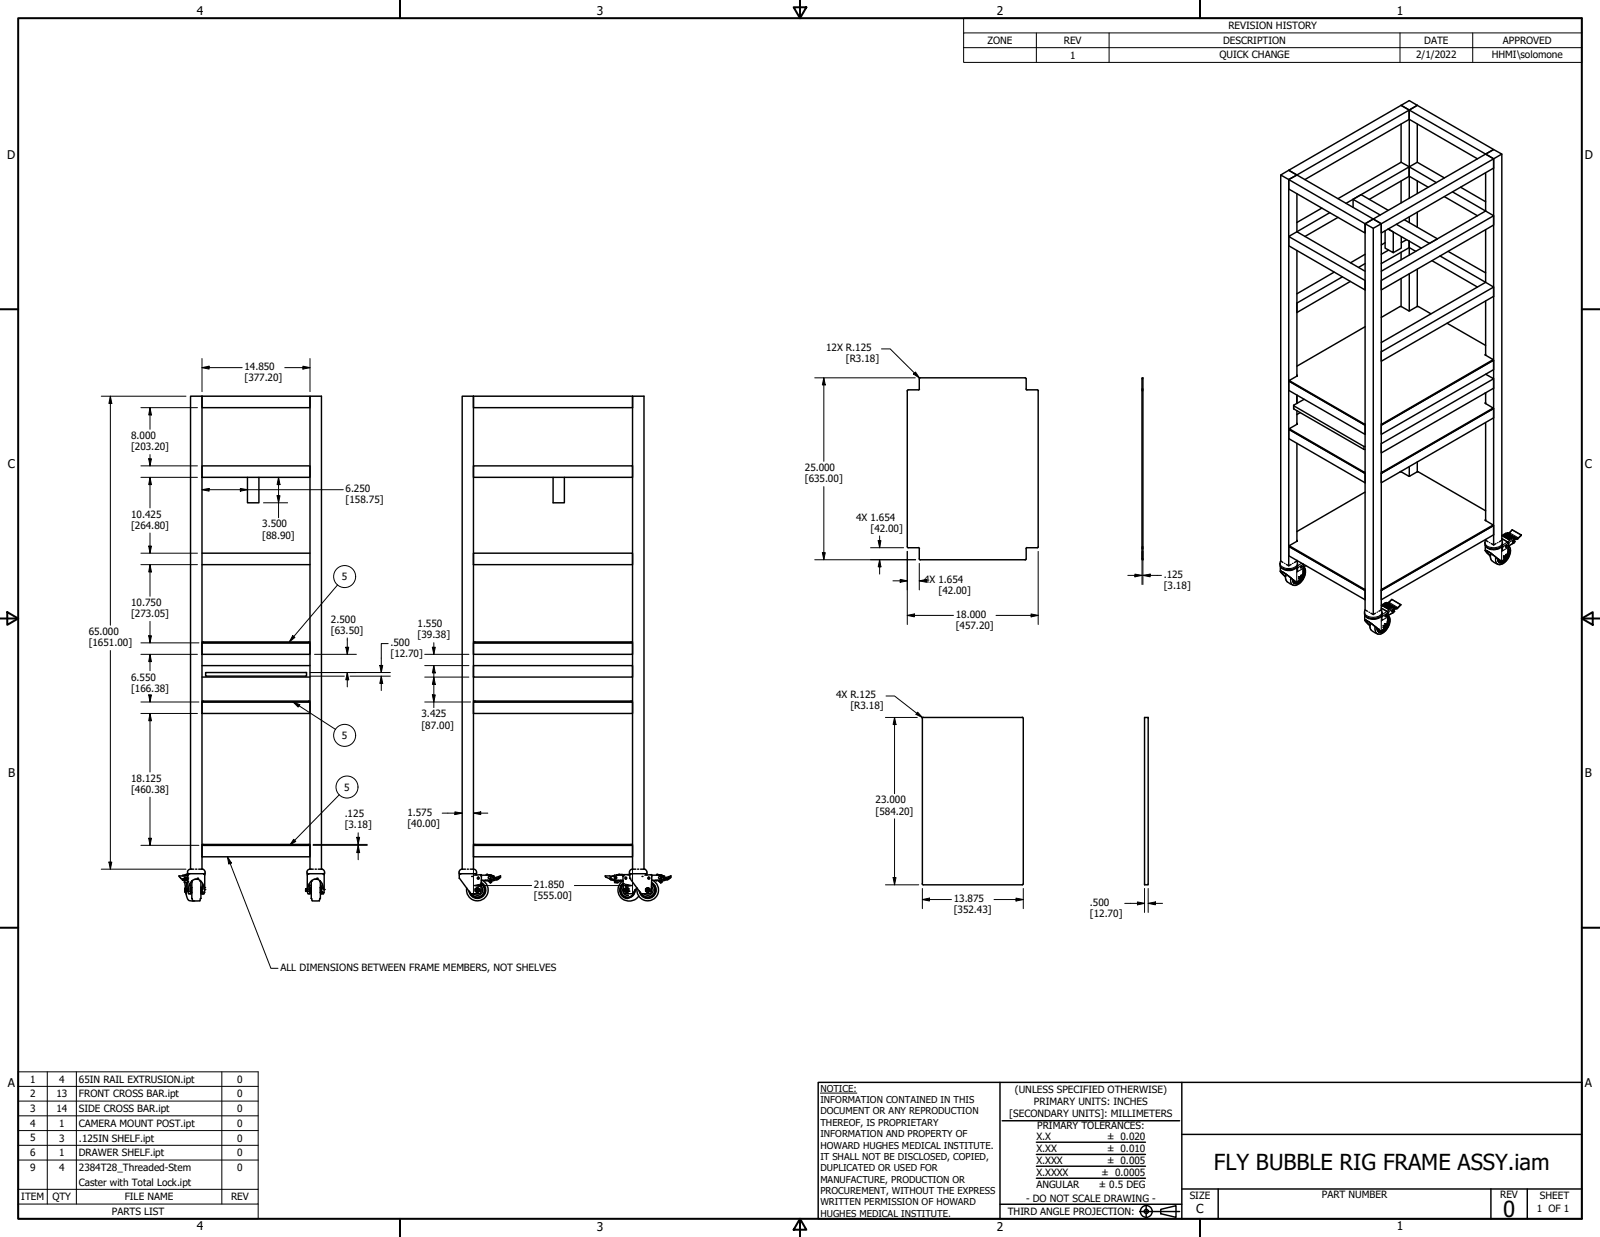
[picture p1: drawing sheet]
<svg xmlns="http://www.w3.org/2000/svg" width="559mm" height="432mm" viewBox="0 0 559 432" stroke-linecap="round" stroke-linejoin="round" font-family="sans-serif">
<defs><g id="words">
<g font-size="7.7">
<text x="424" y="408.3">FLY BUBBLE RIG FRAME ASSY.iam</text>
<text x="525" y="424.7">0</text>
</g>
<text font-size="4.3" x="417.8" y="423.5">C</text>
<g font-size="4.2">
<text x="68.7" y="5.3">4</text>
<text x="208.4" y="5.3">3</text>
<text x="348.1" y="5.3">2</text>
<text x="487.8" y="5.3">1</text>
<text x="2.5" y="55.5">D</text>
<text x="553.5" y="55.5">D</text>
<text x="2.8" y="163.4">C</text>
<text x="553.5" y="163.4">C</text>
<text x="2.9" y="271.4">B</text>
<text x="553.5" y="271.4">B</text>
<text x="2.8" y="379.3">A</text>
<text x="553.5" y="379.3">A</text>
<text x="68.7" y="429.5">4</text>
<text x="208.4" y="429.6">3</text>
<text x="348.1" y="429.6">2</text>
<text x="487.8" y="429.5">1</text>
</g>
<g font-size="3.5">
<text x="429" y="10.2">REVISION HISTORY</text>
<text x="344.9" y="15.3">ZONE</text>
<text x="371.5" y="15.3">REV</text>
<text x="427.2" y="15.3">DESCRIPTION</text>
<text x="497.4" y="15.3">DATE</text>
<text x="524.9" y="15.3">APPROVED</text>
<text x="373.7" y="20.4">1</text>
<text x="425.9" y="20.1">QUICK CHANGE</text>
<text x="494.6" y="20.3">2/1/2022</text>
<text x="521" y="20.3">HHMI\solomone</text>
<text x="288.5" y="122.6">12X R.125</text>
<text x="85.3" y="129.1">14.850</text>
<text x="295.5" y="126.5">[R3.18]</text>
<text x="85.3" y="133">[377.20]</text>
<text x="45.8" y="153.3">8.000</text>
<text x="45.8" y="157.2">[203.20]</text>
<text x="281.1" y="164.5">25.000</text>
<text x="120.7" y="171.8">6.250</text>
<text x="281.1" y="168.3">[635.00]</text>
<text x="120.7" y="175.7">[158.75]</text>
<text x="45.8" y="180.7">10.425</text>
<text x="45.8" y="184.6">[264.80]</text>
<text x="91.6" y="184.1">3.500</text>
<text x="299" y="181.7">4X 1.654</text>
<text x="304" y="185.6">[42.00]</text>
<text x="91.6" y="188">[88.90]</text>
<text x="119.4" y="202.6">5</text>
<text x="322.8" y="203.5">4X 1.654</text>
<text x="406.5" y="201.7">.125</text>
<text x="327.8" y="207.5">[42.00]</text>
<text x="406.5" y="205.6">[3.18]</text>
<text x="45.8" y="211.6">10.750</text>
<text x="45.8" y="215.5">[273.05]</text>
<text x="333.8" y="215.6">18.000</text>
<text x="31" y="221.7">65.000</text>
<text x="115.6" y="217.4">2.500</text>
<text x="115.6" y="221.2">[63.50]</text>
<text x="145.9" y="218.9">1.550</text>
<text x="333.8" y="219.5">[457.20]</text>
<text x="31" y="225.6">[1651.00]</text>
<text x="136.4" y="225.5">.500</text>
<text x="145.9" y="222.8">[39.38]</text>
<text x="136.4" y="229.4">[12.70]</text>
<text x="45.8" y="237.6">6.550</text>
<text x="45.8" y="241.4">[166.38]</text>
<text x="292" y="243.8">4X R.125</text>
<text x="147.2" y="250.4">3.425</text>
<text x="297" y="247.6">[R3.18]</text>
<text x="119.4" y="257.9">5</text>
<text x="147.2" y="254.3">[87.00]</text>
<text x="45.8" y="272.9">18.125</text>
<text x="45.8" y="276.8">[460.38]</text>
<text x="120.2" y="276">5</text>
<text x="305.8" y="280.4">23.000</text>
<text x="120.4" y="285.3">.125</text>
<text x="142.3" y="284.7">1.575</text>
<text x="305.8" y="284.4">[584.20]</text>
<text x="120.4" y="289.2">[3.18]</text>
<text x="142.3" y="288.5">[40.00]</text>
<text x="186.5" y="309.9">21.850</text>
<text x="186.5" y="313.8">[555.00]</text>
<text x="333.1" y="314.8">13.875</text>
<text x="380.7" y="316.2">.500</text>
<text x="333.1" y="318.8">[352.43]</text>
<text x="380.7" y="320">[12.70]</text>
<text x="97.9" y="339">ALL DIMENSIONS BETWEEN FRAME MEMBERS, NOT SHELVES</text>
<text x="10.5" y="378">1</text>
<text x="20.6" y="378">4</text>
<text x="27.6" y="378">65IN RAIL EXTRUSION.ipt</text>
<text x="82.9" y="378">0</text>
<text x="10.5" y="383.1">2</text>
<text x="19.7" y="383.1">13</text>
<text x="27.6" y="383.1">FRONT CROSS BAR.ipt</text>
<text x="82.9" y="383.1">0</text>
<text x="354.5" y="381.6">(UNLESS SPECIFIED OTHERWISE)</text>
<text x="10.5" y="388.2">3</text>
<text x="19.7" y="388.2">14</text>
<text x="27.6" y="388.2">SIDE CROSS BAR.ipt</text>
<text x="82.9" y="388.2">0</text>
<text x="352.5" y="390">[SECONDARY UNITS]: MILLIMETERS</text>
<text x="361.1" y="385.8">PRIMARY UNITS: INCHES</text>
<text x="10.5" y="393.4">4</text>
<text x="20.6" y="393.4">1</text>
<text x="27.6" y="393.4">CAMERA MOUNT POST.ipt</text>
<text x="82.9" y="393.4">0</text>
<text x="362.3" y="394.1">PRIMARY TOLERANCES:</text>
<text x="10.5" y="398.5">5</text>
<text x="20.6" y="398.5">3</text>
<text x="27.6" y="398.5">.125IN SHELF.ipt</text>
<text x="82.9" y="398.5">0</text>
<text x="361.9" y="397.9">X.X</text>
<text x="386.7" y="398">± 0.020</text>
<text x="10.5" y="403.7">6</text>
<text x="20.6" y="403.6">1</text>
<text x="27.6" y="403.7">DRAWER SHELF.ipt</text>
<text x="82.9" y="403.7">0</text>
<text x="361.9" y="402.1">X.XX</text>
<text x="361.9" y="406.3">X.XXX</text>
<text x="386.7" y="402.1">± 0.010</text>
<text x="386.7" y="406.3">± 0.005</text>
<text x="10.5" y="408.7">9</text>
<text x="20.6" y="408.7">4</text>
<text x="27.6" y="408.8">2384T28_Threaded-Stem</text>
<text x="27.6" y="414">Caster with Total Lock.ipt</text>
<text x="82.9" y="408.7">0</text>
<text x="361.9" y="410.5">X.XXXX</text>
<text x="384.7" y="410.5">± 0.0005</text>
<text x="7.4" y="419">ITEM</text>
<text x="18.3" y="419">QTY</text>
<text x="43.6" y="419">FILE NAME</text>
<text x="80.7" y="419">REV</text>
<text x="358.4" y="419.7">- DO NOT SCALE DRAWING -</text>
<text x="361.9" y="414.6">ANGULAR</text>
<text x="383.8" y="414.7">± 0.5 DEG</text>
<text x="415.5" y="418.4">SIZE</text>
<text x="461.6" y="418.3">PART NUMBER</text>
<text x="523.9" y="418.3">REV</text>
<text x="537.8" y="418.4">SHEET</text>
<text x="39.1" y="424.2">PARTS LIST</text>
<text x="352" y="424.2">THIRD ANGLE PROJECTION:</text>
<text x="536.7" y="423.2">1 OF 1</text>
</g>
<g font-size="3.3">
<text x="286.5" y="381.1">NOTICE:</text>
<text x="286.5" y="385">INFORMATION CONTAINED IN THIS</text>
<text x="286.5" y="389">DOCUMENT OR ANY REPRODUCTION</text>
<text x="286.5" y="392.9">THEREOF, IS PROPRIETARY</text>
<text x="286.5" y="396.9">INFORMATION AND PROPERTY OF</text>
<text x="286.5" y="400.9">HOWARD HUGHES MEDICAL INSTITUTE.</text>
<text x="286.5" y="404.9">IT SHALL NOT BE DISCLOSED, COPIED,</text>
<text x="286.5" y="408.9">DUPLICATED OR USED FOR</text>
<text x="286.5" y="412.8">MANUFACTURE, PRODUCTION OR</text>
<text x="286.5" y="416.8">PROCUREMENT, WITHOUT THE EXPRESS</text>
<text x="286.5" y="420.8">WRITTEN PERMISSION OF HOWARD</text>
<text x="286.5" y="424.8">HUGHES MEDICAL INSTITUTE.</text>
</g>
</g></defs>
<!-- layer: Visible (ANSI) -->
<g fill="none" stroke="#000" stroke-width=".51">
<path d="M495 36.8l-2.8-1.7-2.9 1.7 2.9 1.6v30.8M495 36.8l26.7 15.4-2.8 1.6M495 36.8l-2.8 1.6v3.3l-36.5 21M450.1 59.4l39.2-22.6 2.9 1.6-39.3 22.7zM489.3 56.6l2.9 1.6-22.1 12.8M489.3 43.3v13.3M489.3 56.6l-22 12.7M495 43.3v13.3M518.9 53.8l2.8 1.6v134.8l-.9-.5M518.9 53.8l2.8-1.6 2.8 1.6v134.8M518.9 53.8l-26.7-15.4v3.3l23.8 13.7M524.5 53.8l-2.8 1.6v3.3l-39.3 22.6v-3.2"/>
<path d="M447.3 61.1l2.8-1.7 2.8 1.7M450.1 62.7l26.7 15.4v3.2l-26.7-15.3zM452.9 61.1l-2.8 1.6v134.8M452.9 61.1l-2.8 1.6-2.8-1.6v134.7M452.9 61.1l26.7 15.4-2.8 1.6M452.9 67.6v13.3l11.5-6.7M461.6 72.6l-8.7 5.1M467.3 75.9l-11.6 6.7M472.6 69.6v2.8M472.6 69.6l9.4 5.5M472.6 69.6l2.8-1.7 9.4 5.5M476.8 78.1l2.8-1.6 2.8 1.6v134.8"/>
<path d="M479.6 79.7l-2.8-1.6v134.8M479.6 76.5l39.3-22.7 2.8 1.6-39.3 22.7zM482.4 78.1l-2.8 1.6v134.8M489.3 63.2v7.6M490.5 76.7l11.5 6.7-2.8 1.6-11.5-6.7M492.2 75.8v1.9M495 63.2v4.4M495 74.1v5.2M501.6 63.8l-9.4-5.6v3.3l6.6 3.8M504.4 62.1l-9.4-5.5-2.8 1.6v3.3l-14 8.1M504.4 68.6l11.6 6.7M507.3 67l11.6 6.7"/>
<path d="M510.1 65.3l8.8 5.1M518.9 73.7l2.8 1.6v3.2l-39.3 22.7v-3.3l39.3-22.6M518.9 60.3v13.4M518.9 73.7l-36.5 21M450.1 82.6v3.2l26.7 15.4v-3.3l-26.7-15.3 2.8-1.7 23.9 13.8M452.9 87.4v43.9M466 95l-13.1 7.6M468.8 96.6l-15.9 9.2M471.6 98.2l-18.7 10.9M476.8 88.8l-5.2 3M476.8 92l-2.3 1.3M483.7 80.6v6l2.9 1.6v-7.2l-1.8-1.1 11.6 6.7"/>
<path d="M483.7 84.7l-1.3 .8M484.9 87.3l-2.5 1.5M489.3 88.1v2.6M489.3 97.2v9.8M489.4 82.6v4l-2.8 1.6M491.2 83.7l-1.8 1M492.2 84.2v4.8M492.2 95.6v12.9M494.5 87.8l-2.3-1.4-9.8 5.6M495 94v13M500.1 91l15.9 9.2M505.8 87.8l13.1 7.4"/>
<path d="M518.9 80.2v18.4l-16-9.3M476.8 114l-23.9 13.8M499.7 109.5l-4.3-2.5h-.5l-2.6 1.5-2.9-1.5h-.5l-6.5 3.8M505.4 112.8l13.5 7.8M518.9 105.1l-.1 18.9M521.7 100.2v3.2l-39.3 22.7v-3.3l39.3-22.6-2.8-1.6-36.5 21M165.4 138.3h-4v165.1M165.4 138.3h59.5v165.1M165.4 138.3v4h55.5M165.4 138.3v165.1l.8 .4 .2 1.2h-6.1l.1-.9 .4-.5 1.8-.2M220.9 138.3v165.1l-.9 .4-.2 1.2h6.1l-.2-1.2-.8-.4M316.9 136.4v54.4l.3 .4h3.5"/>
<path d="M320.7 136.1h-3.5l-.3 .3M321.1 132.2l.3-.3h36.7l.3 .3M321.1 132.2v3.6M321.1 135.8l-.3 .3M358.3 135.8l.2 .3h3.8l.3 .3M358.4 132.2v3.6M362.6 136.4v54.4l-.3 .4h-3.6M398.8 136.1v-4.2h.4v59.3h-.4v-55.1h.4M450.1 133v3.3l26.7 15.3v-3.2l-26.7-15.4 .2-.2 .2 .4 25.9 15h.4M452.9 137.9v2.9M452.9 131.2l.1 .1M452.9 130.9l.1 .1"/>
<path d="M453 131.3l-2.7 1.5 26.1 15.2h.4M453 131v.3M455.5 139.4l-3.6 2-.1 .3 24.5 14.1h.5M518.5 137.3l.4 .1M518.8 124l2.6 1.6-38.6 22.4h-.4M518.9 130.6l2.8 1.6-39.3 22.7v3.2l39.3-22.6v-3.3M518.9 123.7l-.1 .3M518.9 137.1v3.7M521.4 125.6l.3 .1v3.3l-39.3 22.6v-3.2l39.3-22.7M521.4 125.5l-.1 .4-38.5 22.3h-.4M450.1 149.9v3.2l26.7 15.4v-3.3l-26.7-15.3 .2-.2 .1 .4 26.4 15M451.8 141.5l.1 1.2 24.4 14.1h.5"/>
<path d="M452.9 147.8l.1 .3M452.9 143.3v4.8M452.9 154.7v34.3M452.9 148.1h.1M453 148.1l-2.7 1.6 26.1 15.1h.4M454.1 144l-1.2 .7M518.8 140.8l2.6 1.6-38.6 22.4h-.4M518.9 140.5l-.1 .3M518.9 147.5l-.1 34.2M518.9 140.8h-.1M521.7 142.6v3.3l-39.3 22.6v-3.3l39.3-22.6-.3-.2v.3l-39 22.4M70.5 162.6h37.8v4h-37.8z"/>
<path d="M86.4 166.6v8.9h4v-8.9M165.4 162.6h55.5v4h-55.5zM193.2 166.6v8.9h3.9v-8.9M476.8 171.8l-23.9 13.7M488.9 164.7h.5l2.6 1.5 2.9-1.5h.5l23.5 13.6M489.3 164.5v.2M492.2 162.9v3.3M495 161.2v3.5M70.5 193.1h37.8M70.5 197.1h37.8M165.4 193.1h55.5v4h-55.5zM320.8 191.1l.3 .4"/>
<path d="M321.1 195.1l.3 .4M321.1 191.5v3.6M321.4 195.4h36.7M358.4 191.5v3.6M358.4 195.1l-.4 .4M358.7 191.1l-.4 .4M398.8 191.2v4.2h.4v-4.2M447.2 197.6v1.9l1.7 1.8M447.3 195.8a1.98 1.98 0 0 0 1.8 3 3.3 3.3 0 0 0 4-1.6l-.2-1.4M447.3 195.8l.8 .5M447.4 199.5l2.2 1.3 3.2 2.7 1.5-1.3M449.3 197l.8 .5"/>
<path d="M450.3 190.6l-.2 .1 26.7 15.4v3.3l-26.7-15.4v-3.3M450.3 190.5l.2 .4 26.3 15M450.9 197l-.8 .5M452.9 195.6v.2M452.9 195.8l-.8 .5M452.9 188.9h.1M452.9 188.7h.1M453 188.9l-2.7 1.7 26.5 15.1M453 188.7v.2M454.5 197.6a.29 .29 0 0 1 .4 .3 .29 .29 0 0 1-.3 .3 .29 .29 0 0 1-.3-.3zM454.6 197.8l-.2 .3M455.2 198.9a3.3 3.3 0 0 1-3 4.6l-.5-.6v-.5"/>
<path d="M455.2 199.4l.1 1.1-.4 1M455.2 197l-.3 4M455.2 198.6a3.7 3.7 0 0 1-2.8 5.2l-.3-.2M455.3 197.8a4.5 4.5 0 0 1-1.8 6.1 3.3 3.3 0 0 1-4.2-1.2l-.4-.9 .2-1.4M456.1 197.4l-.9 .5M518.7 190.3v2l1.7 1.7M518.8 181.7l2.6 1.6-39 22.4M518.9 181.4l-.1 .3M518.9 188.6a2.02 2.02 0 0 0 .1 2.2 2.02 2.02 0 0 0 2 .8h1.4a2.1 2.1 0 0 0 2.1-3M518.9 188.6l.8 .5M518.9 188.3v.3M519 192.3l1.8 .9 3.5 3.1 1.5-1.3"/>
<path d="M520.4 194l.1 .1M521.7 183.5v3.2l-39.3 22.7v-3.3l39.3-22.6-.3-.2-.1 .3-38.9 22.3M522.5 189.7l-.8 .5M523.5 195.5l.6 .5M523.6 196.3v.1M524.5 188l2.2 1.5M524.5 188.6l-.8 .5M525.1 194.6l.4 .3M525.2 194l-.1 .2M525.3 187.1l-.3 .1 2 1.1-1.7-1M525.3 186.9l-.1 .3M525.8 186.9l1.4 .8"/>
<path d="M525.8 186.9v.1M525.8 186.9h.1M526 193.8l.1-.1a.64 .64 0 0 1 .3 .8 .64 .64 0 0 1-.7 .4l-.2-.4zM526 193.7a.67 .67 0 0 1 .6 .6 .67 .67 0 0 1-.6 .7 .52 .52 0 0 1-.6-.4 .52 .52 0 0 1 .4-.6zM526 194.2l-.2 .2h.4l-.1-.3 .1 .3h-.4M526 186.8h.1M526.1 186.8h-.1M526.1 186.8l1.4 .9M526.1 186.8h.1M526.2 190.6l-.2 .2M526.2 194.8l-.5 .7-1.2 .6M526.3 186.8h.1"/>
<path d="M526.4 186.4l-.6-.2-1.3 .7M526.4 186.4v.2M526.4 186.4l-.6 .3M526.4 186.8h.1M526.4 186.1h.1M526.4 186.1l.1 .4M526.4 186.1l.3 .1M526.4 186.8l1.4 .8M526.6 186.6h.1M526.6 186.6v.1M526.7 186.6l1.4 .9M526.7 186.2h.1"/>
<path d="M526.7 191.7a3.4 3.4 0 0 1-2.7 4.6l-.4-.3-.4-.8M526.7 192.1l.2 1.1-.4 1.1M526.8 191.4a3.7 3.7 0 0 1-2.9 5.1l-.3-.1M526.8 189.6h.1M526.9 189.5l-.4 4.2-.4-.2M526.9 190.6a3.9 3.9 0 0 1-.7 5 2.92 2.92 0 0 1-4.9 .4 2.43 2.43 0 0 1-.7-2.9M526.9 186.6h.1M526.9 186.6l1.4 .7M527 188.4l1.4-.8 .6 .5v1.1l-2.2 1.4M527 186.4l-1.7 .5M527.2 187.7h.1M527.2 187.7v.1"/>
<path d="M527.8 187.5v.1M528.1 187.5h.1M528.1 185l-1.3 1.2M528.2 185h-.1M528.2 185l3.1 1.8M528.3 187.3v.1M528.4 189.6l-.1 .1M528.9 188l.2 .1M529.1 188.1l-.1 .2M531.3 186.8h.1M531.3 186.8l-1.3 1.4-.9-.1M451.9 202.8l.6 .5"/>
<path d="M453.6 201.9l.3 .3M453.6 201.3v.1M454.3 201.2l.2-.2a.62 .62 0 0 1 .5 .8 .62 .62 0 0 1-.8 .4l-.2-.4zM454.4 200.9a.67 .67 0 0 1 .6 .7 .67 .67 0 0 1-.6 .6h-.5v-.7zM454.5 201.4l-.2 .4 .3-.1v-.3l-.1 .4-.2-.1M454.5 200.8l.4 .2M454.7 202.1l-.8 .8-1 .4M476.6 214.6v1.9l1.7 1.7M476.8 212.9a1.95 1.95 0 0 0 1.8 2.9 3.4 3.4 0 0 0 4.1-1.6l-.3-1.3M476.8 212.9l.8 .5M476.9 216.6l.5 .1 2 1.3 2.8 2.5 1.5-1.2M478.3 218.3h.1"/>
<path d="M478.8 214.1l.8 .4M480.4 214.1l-.8 .4M481.5 219.8l.5 .5M482.4 212.3l2.4 1.5M482.4 212.9l-.8 .5M483 218.9l.4 .4M483.1 218.3l-.1 .1M483.1 211.6h.1M483.2 211.3l-.3 .2 2.1 1.2M483.2 211.6l1.8 1M483.2 211.5v.1M483.3 211.2h-.1"/>
<path d="M483.6 217.7h.1M483.7 211.2h.1M483.7 211.2l1.4 .8M483.8 211.2h.1M483.8 218.2l.1-.1a.39 .39 0 0 1 .6 .1 .39 .39 0 0 1-.1 .6 .52 .52 0 0 1-.5 .5 .52 .52 0 0 1-.5-.4 .52 .52 0 0 1 .3-.6zM483.9 214.7l.2-.1a.3 .3 0 0 1 .1 .5 .3 .3 0 0 1-.5 0zM483.9 218.4v.5l.2-.3-.2-.2 .2 .4h-.3M483.9 217.9a.64 .64 0 0 1 .7 .6 .64 .64 0 0 1-.6 .7l-.6 .1v-.7zM483.9 211.1h.1M484 211.1l-.1 .1M484 211.1l1.4 .8M484.1 214.8l-.2 .3"/>
<path d="M484.2 219.1l-.8 .8-1 .4M484.3 210.7v.1M484.3 210.7l-.6-.2-1.3 .8M484.3 210.7l-.5 .3M484.3 211h.1M484.3 210.4l.1 .4M484.3 211l1.4 .9M484.4 210.3h.1M484.4 210.4h.5l1.2-1.2 3.1 1.9M484.5 210.9v.1M484.6 210.9l1.4 .8M484.6 210.9v.1"/>
<path d="M484.6 216.4l.2 .8-.4 1.4M484.7 216a3.5 3.5 0 0 1-2.7 4.6l-.7-.4-.2-.7M484.7 215.7a3.6 3.6 0 0 1-1.5 4.8l-.8 .3-.9-.1M484.7 213.8h.1M484.8 213.9l-.4 4.2-.4-.3M484.8 210.8h.1M484.8 214.8a4.5 4.5 0 0 1-1.8 6.1l-.3 .2a3.6 3.6 0 0 1-4.2-2.1l.1-1.6M484.8 210.8v.1M484.9 212.7l1.4-.8 .4 .2 .2 1.5-2.2 1.3M484.9 210.8l1.3 .8M484.9 210.7l-1.7 .5v.3M485.1 212h.1"/>
<path d="M485.4 211.9h.1M485.9 211.7h.1M486.1 209.2h-.1M486.3 211.6v.1M486.4 213.9l-.1 .1M486.8 212.3l.2 .1M487 212.4l-.1 .2M489.2 211h.1M489.2 211.1l-1.1 1.3-.4 .2-.7-.2M70.5 224.4h37.8v4h-37.8zM70.5 224.1l.2 .3M70.5 236.3h37.8"/>
<path d="M70.5 232.3h37.8M70.7 224.1h37.6M71.1 224.4h36.7M71.8 234.8h35.3v1.2h-35.3zM108.1 224.1v.3M165.4 224.4h55.5v4h-55.5zM165.4 232.3h55.5v4h-55.5zM165.4 224.1h.2M165.9 224.4h54.4M220.7 224.1v.3M220.9 224.1h-55.3v.3M70.5 245h37.8v4h-37.8z"/>
<path d="M70.5 244.7l.2 .3M70.7 244.7h37.6M71.1 245h36.7M108.1 244.7v.3M165.4 245h55.5v4h-55.5zM165.4 244.7h.2M165.9 245h54.4M220.7 244.7v.3M220.9 244.7h-55.3v.3M399.7 250.4h1.3v58.5h-1.3zM70.5 295.1h37.8v4h-37.8zM70.5 294.8l.2 .3"/>
<path d="M70.7 294.8h37.6M71.1 295.1h36.7M108.1 294.8v.3M165.4 295.1h55.5v4h-55.5zM165.4 294.8h.2M165.9 295.1h54.4M220.7 294.8v.3M220.9 294.8h-55.3v.3M62.5 305.8l.8 1h1.2M62.5 305.8h3.1M62.6 305.8h-.1M62.9 306.2l.2 .1"/>
<path d="M63.7 306.8l.1 .5h.8M64.1 306.7l.7 .2M64.1 305.7h.2M64.1 306.8l.5 .5M64.3 306.5l.4 .1M64.3 305.7v.1M64.5 305.6l-.6-.1-.2 .3M64.5 306.3l1 1.4M64.6 308.1l.4 3.7M64.6 307.2l-.2 .9h1.2M64.6 310.1v1.2M64.6 307.3h.1"/>
<path d="M64.6 307.3v.2M64.7 305.6v.1M64.7 305.6h.1M64.8 309.9l-.3 1.2 .4 .4M64.8 305.5h.8M64.9 305.5h-.1M65 305.3l-.5 .2M65 306.3l.3 .8M65 305.4h.6M65 305.4h.1M65 309.3v2.8M65 311.1h.1"/>
<path d="M65 306.5h.1M65 305.2h.7M65 305.2l-.7 .5M65.1 305.2h-.1M65.1 311.1h.1M65.1 310.3l.1 .8M65.1 310.3l-.1 .8M65.1 310.3h.1M65.1 305.4h.1M65.2 310.3v.8M65.2 306.6v.2M65.2 310.2l.1 .9"/>
<path d="M65.2 311.1h.1M65.2 310.2l.1 .1M65.2 310.2v.1M65.2 305.2v.1M65.3 310.3v.8M65.3 305.3h.3M65.3 308.1l-.3 2.1a4.7 4.7 0 0 0 1.2 4.2l1.7 .1M65.3 311.1h.1M65.3 310.3h.1M65.3 305.2h.1M65.3 310.2l.2 .9M65.3 310.3l.1 .8"/>
<path d="M65.3 310.2h.1M65.3 310.2v.1M65.4 310.2l.1 .9M65.4 310.2l.1 .1M65.4 311.1h.1M65.5 310.3v.8M65.5 310.2l.1 .9M65.5 310.2l.1 .1M65.5 311.1h.1M65.5 310.2v.1M65.5 306.8h.1M65.5 306.5l-.4 .1"/>
<path d="M65.6 305.4v5.4l.2 1.1 .7 .1M65.6 306.8l-.4 .1M65.6 305.6h-.9M65.8 310.5a3.1 3.1 0 0 1 3.1-3.6 3.3 3.3 0 0 1 2.3 3.6M66 305l-.4 .4M66.3 308.5l.1 .6zM66.4 309.1l.1 1.3M66.5 312h.1M66.5 303.4l-.8 .4-.2 .7M66.5 303.4v-165.1h4v4h37.8v-4h-37.8v165.1M66.5 310.4v.7M66.5 310.4v.4"/>
<path d="M66.5 303.4h1.2M66.5 309.9v2.1M66.5 308.1h.5M66.6 309.9h.3M66.9 311.6l.1 .1M66.9 311.5h-.3M66.9 311.7h.1M66.9 309.8h.1M67 309.8h-.1M67 313.6h.1M67 307.7h.1M67 307.7v5.9"/>
<path d="M67.1 313.7l.2 .7M67.1 307.7h.1M67.1 307.4l.1 .1M67.1 307.4v.3M67.2 307.4l-.1 .3M67.3 314.4h.1M67.3 314.4h2.5M68.2 306.9h.7M68.3 303.4h.5M69.4 303.4h1.1M69.8 314.4v.1M69.9 307.4l.1 .3v-.3"/>
<path d="M70 313.7l-.2 .7M70.1 307.7h.1M70.1 313.7h-.1M70.1 309.8h.1M70.1 307.7l-.1 5.9M70.2 311.5h.3M70.2 309.9h.3M70.2 311.6l-.1 .1M70.5 309.9h.1M70.5 309.9v2.1M70.5 310.2h.3M70.5 311.5h.1"/>
<path d="M70.5 311.9h.1M70.6 303.4l.8 .4 .2 1.2h-6.1v-.6M70.6 310.4l-.1 .7M70.8 308.5l-.2 1.9M70.8 309.1l-.2 1.3M70.8 311.4l.1 .1M70.9 309.9l-.1 .1M71.1 305l.1 .2M71.2 305.1l.2 .1M71.4 305.1l.2 .3M71.5 305.4v5.4a.9 .9 0 0 1-.2 1.1 .9 .9 0 0 1-1.1 .1M106.7 311.1h.1"/>
<path d="M106.8 311.1h.1M106.8 310.3l.1 .8M106.8 310.3l-.1 .8M106.8 310.3h.1M106.9 310.3v.8M106.9 310.2l.2 .9M106.9 310.2l.1 .9M106.9 311.1h.1M106.9 310.2l.1 .1M106.9 310.2v.1M107 310.3l.1 .8M107 311.1h.1"/>
<path d="M107 310.3h.1M107.1 310.2l.1 .9M107.1 310.3v.8M107.1 310.2h.1M107.1 310.2v.1M107.1 311.1h.1M107.1 310.2l.1 .1M107.2 310.3l.1 .8M107.3 310.2v.9M107.3 310.2v.1M107.3 311.1h-.1M107.3 310.2l-.1 .1"/>
<path d="M107.3 311.1h.1M107.6 310.5a3.1 3.1 0 0 1 3-3.6 3.3 3.3 0 0 1 2.4 3.6M107.6 305.1l-.3 .3v5.4l.2 1.1 .8 .1M107.7 305l-.1 .2M108 308.5l.1 .6zM108.1 309.1l.2 1.3M108.2 312h.1M108.3 311.5h.1M108.3 303.4v-165.1h4v165.1M108.3 310.4v.7M108.3 310.4v.4M108.3 303.4h1.1"/>
<path d="M108.3 309.9v2.1M108.3 311.5h.3M108.3 309.9h.3M108.3 309.9h.1M108.6 311.6h.1M108.6 309.8h.1M108.6 309.8v1.9M108.7 313.6h.1M108.8 313.7l.2 .7M108.8 307.7l-.1 5.9M108.8 307.4l.1 .1M108.8 307.4v.3"/>
<path d="M108.9 307.4l-.1 .3M109 314.4h.1M109 314.4h2.5M109.9 306.9h.8M110 303.4h.5M111.1 303.4h1.2M111.6 314.4l-.1 .1M111.6 307.4l.1 .3v-.3M111.7 313.7l-.2 .7M111.8 307.7l.1 5.9M111.8 313.6h.1M111.8 307.7h.1"/>
<path d="M111.8 313.7h.1M111.9 309.8h.1M111.9 309.9h.3M111.9 311.5h.3M111.9 313.6h.1M111.9 311.6v.1M112.3 309.9v2.1M112.3 310.2h.2M112.3 311.9h.1M112.3 303.4l.8 .4 .2 1.2h-6l.1-1.2 .8-.4M112.3 310.4v.7M112.5 308.5l-.2 1.9"/>
<path d="M112.5 309.1l-.2 1.3M112.5 311.4l.1 .1M112.6 309.9l-.1 .1M112.8 305l.3 .2M113.1 305.2l.1 6.3-.2 .5h-.7M160.7 305.1l-.3 .3v1.2l4.2 5.4M160.8 305l-.1 .1M163.2 303.4h.4M163.8 311h.1M164.1 311.5h.1M164.2 303.4h1.2M165.7 305.5l2.3-.2v.4"/>
<path d="M165.9 305l.1 .2M166 310.3l.7-.4 .7 .4v.8l-.7 .4-.7-.4zM166.1 305.1l.1 .1M166.2 305.1l.1 .2M166.3 305.3l.3 .1M166.5 311.9l.5 .1M168 310.5v.5M168 305.7h.1M168 309.3a1.87 1.87 0 0 1 0 2.7 1.87 1.87 0 0 1-2.7-.1M168.1 308.6a2.44 2.44 0 0 1 .3 3.8 2.44 2.44 0 0 1-3.8-.5M168.1 308.3a2.7 2.7 0 0 1 .3 4.5 2.7 2.7 0 0 1-4.2-1.3M168.1 305.3h.1"/>
<path d="M168.1 308.1a2.95 2.95 0 0 1 .3 5 2.95 2.95 0 0 1-4.6-2M168.1 305.7h.1M168.1 305.5h3.3M168.1 305.5v.2M168.1 305.5h.1M168.1 305.7l-.3 6.1-3.2 .2M168.3 307.3a3.8 3.8 0 0 1 2 4.7 3.8 3.8 0 0 1-4.6 2.3 3.8 3.8 0 0 1-2.7-4.3M169.5 307.3l.2 .2v-.2M169.7 307.5h.1M169.8 307.4v.1M169.8 305.5l.1-.3 1.1 .3M170.1 307.3l1.1 .8"/>
<path d="M170.2 305.3h-.1M170.2 305.2h.1M170.2 305.2v.1M170.2 305.3h.1M170.6 305.3l-.1 .1M170.6 305.3h.1M170.6 305.4h.1M170.7 305.4h.1M170.9 305.5h.1M171 305.4l-.1 .1M171 307.3l.6 .5M171.1 305.5h.1"/>
<path d="M171.2 308.1h.1M171.3 308.1v.1M171.4 308l-1.1-.7 1 .8M171.4 305.5h.1M171.4 305.5v1.5M171.4 305.6l.8 .2M171.4 306l.7 .2M171.5 305.6h.1M171.6 306.9l-.5 .4h-3M171.6 307.7l.1 .3-.4 .1M171.7 307.5l-.1 .3M171.7 305.6h.1"/>
<path d="M171.8 305.6v.1M171.8 305.7h.1M172.1 306.3l.6 .4M172.1 306.3h.1M172.3 305.8l.9 .6M172.3 305.9l-.2 .4M172.3 305.8h.1M172.5 306.6l-.9 .4M172.6 306.6v.1M172.9 306.8l-1.5 .5v.3M172.9 306.8h.1M173.5 306.7l.2 .2"/>
<path d="M173.7 306.9l-2 .7M173.8 306.6l.1 .2M173.9 306.5l.2 .1M174.1 306.6l-.4 .3M174.2 306.5l-.1 .1M174.2 306.5h.1M174.5 306.3l-1.4 .5-.4-.2M174.5 306.3l-.3 .2M174.7 306.2l-.2 .1M174.8 305.8l-1.6 .5M174.8 305.8h.1M174.8 305.8l-.3 .5"/>
<path d="M211.4 305.8l.3 .5M211.4 305.8h.1M211.5 305.8h1.5l.6 .2M211.6 306.2l.2 .1M211.8 306.3l1.2 .5M212.9 305.8h.1M213 306.8h.2M213 306.8l.2 .1M213.2 306.9l1.7 .6M213.2 306.8h.4M213.2 306.8v.1M213.5 306.8l1.1 .3"/>
<path d="M213.7 305.9l-.7 .4M213.8 305.8h.1M214.6 305.6l-.9 .2M214.9 307.3l.1 .2M215.3 305.5l2-.3v.3M215.3 307.3l-.7 .7 .8 .1M215.4 305.4l-.1 .1M215.4 305.4h.1M215.5 305.4h.1M215.8 305.3h.1M215.9 307.3l-.2 .2a.38 .38 0 0 0-.4 .3 .38 .38 0 0 0 .3 .4 .38 .38 0 0 0 .4-.3l.8-.4M215.9 305.3l-.2 .1"/>
<path d="M216 307.9l-.4 .2M216.1 305.2h.2M216.1 305.2v.1M216.2 305.2h.1M216.3 305.2h.1M216.8 307.3v.2M217.4 307.3l-.6 .2M217.6 305.7l.4 6.1 3 .2 1.4-2.1M217.6 305.7h.1M217.6 308.5a2.64 2.64 0 0 0 .1 4.4 2.64 2.64 0 0 0 4-1.8v-.3M217.6 307.5a3.9 3.9 0 0 0-.6 6 3.9 3.9 0 0 0 6.1-.7M217.6 308.3a2.98 2.98 0 0 0-1 3.2 2.98 2.98 0 0 0 2.6 2.1"/>
<path d="M217.7 305.5l-3.1 .1v1.5l.2 .2h2.8M217.7 308.9a2.37 2.37 0 0 0 .1 3.8 2.37 2.37 0 0 0 3.6-1.4M217.7 309.8a1.91 1.91 0 0 0 1.8 2.8M218.2 310.5v.3l.4 .3a.43 .43 0 0 1-.3-.7 .43 .43 0 0 1 .7 0 .43 .43 0 0 1-.2 .7l-.6-.1a.38 .38 0 0 0 .6 0 .38 .38 0 0 0 0-.6 .38 .38 0 0 0-.6 .1zM218.2 311a.46 .46 0 0 1 .3-.7 .46 .46 0 0 1 .6 .3 .46 .46 0 0 1-.5 .5M218.6 306.4v.3M218.6 311.1l.2-.1zM218.6 310.2a.48 .48 0 0 1 .5 .5 .48 .48 0 0 1-.5 .4 .48 .48 0 0 0 .5-.4 .48 .48 0 0 0-.5-.5zM218.6 310.2h.1M218.7 310.2l.2 .1a.46 .46 0 0 1 .4 .5 .46 .46 0 0 1-.6 .3M218.7 310.2a.48 .48 0 0 1 .5 .5 .48 .48 0 0 1-.5 .4 .48 .48 0 0 0 .4-.4 .48 .48 0 0 0-.4-.5zM218.7 310.2a.48 .48 0 0 1 .5 .5 .48 .48 0 0 1-.5 .4"/>
<path d="M218.8 310.2a.48 .48 0 0 1 .4 .5 .48 .48 0 0 1-.4 .4M218.8 309.9a.83 .83 0 0 0-.7 .8 .83 .83 0 0 0 .7 .8M218.8 309.9a.85 .85 0 0 1 .7 .8 .85 .85 0 0 1-.7 .8M218.8 309.9h.1M219 312h.5M219.2 313.6h.1M219.3 311.3l-.5 .2M219.6 310.3v.1M219.6 311l-.2 .3M219.8 305.4l.2-.1h-2.3v.4M220.1 305.1l-.1 1.5 4.1 5.4M220.2 305.1l-.1 .1"/>
<path d="M220.3 305l-.1 .1M220.9 303.4h1.2M222.7 303.4h.4M223.3 311h.1M223.6 311.5h.1M223.7 303.4h1.2M225.4 305l.4 .3M225.8 305.3l.3 .1M226 311.9l.5 .1M226.2 309.9l-.7 .4v.8l.7 .4M226.2 311.5h.1M226.2 309.9h.1"/>
<path d="M226.3 309.9l.3 .2M226.6 310.1l.3 .2v.8l-.6 .4M227.5 310.5v.5M227.5 305.7h.1M227.5 305.3l-2.3 .2M227.5 305.3v.4M227.5 309.3a1.87 1.87 0 0 1 0 2.7 1.87 1.87 0 0 1-2.7-.1M227.5 305.3h.1M227.6 308.6a2.44 2.44 0 0 1 .3 3.8 2.44 2.44 0 0 1-3.8-.5M227.6 308.1a2.95 2.95 0 0 1 .3 5 2.95 2.95 0 0 1-4.6-2M227.6 305.7h.1M227.6 305.5h3.3"/>
<path d="M227.6 307.3h3M227.6 305.5v.2M227.6 308.3a2.76 2.76 0 0 1 .4 4.5 2.76 2.76 0 0 1-4.4-1.3M227.6 305.5h.1M227.6 305.7l-.3 6.1-3.2 .2M227.8 307.3a3.8 3.8 0 0 1 2 4.7 3.8 3.8 0 0 1-4.6 2.3 3.8 3.8 0 0 1-2.7-4.3M229 307.3l.2 .2v-.2M229.2 307.5h.1M229.3 307.4v.1M229.4 305.2l-.1 .3M229.4 305.2v.1M229.4 305.2l1.1 .3"/>
<path d="M229.6 307.3l1.2 .9M229.7 305.3h-.1M229.7 305.2h.1M229.7 305.2v.1M229.7 305.3h.1M229.8 307.3l1 .8M229.9 307.3l.9 .8 .4-.1-.1-.3M230.1 305.3l-.1 .1M230.1 305.3l.1 .1M230.1 305.3h.1M230.1 305.4h.1M230.4 305.5h.1"/>
<path d="M230.4 305.5h.2M230.5 307.3l.6 .5 .1-.3M230.8 308.1v.1M230.9 305.5h.1M230.9 305.5v1.5M230.9 306l.7 .2M230.9 305.6l.6 .1M231 306.9h.1M231 305.6h.1M231 306.9l-.3 .4M231.2 305.6h.1M231.3 305.6h-.1"/>
<path d="M231.3 305.6h.1M231.3 305.6l.1 .1M231.5 305.7l.2 .1M231.6 306.3l.6 .4M231.6 306.3h.1M231.8 305.8l.9 .6M231.8 305.9l-.2 .4M231.8 305.8h.1M232 306.6l-.9 .4M232.1 306.6v.1M232.4 306.8l-1.5 .5v.3M232.4 306.8h.1"/>
<path d="M232.7 306.3l1.6-.5-.3 .5M233 306.7l.2 .2M233.2 306.9l-2 .7M233.3 306.6l.1 .2M233.4 306.5l.2 .1M233.6 306.6l-.4 .3M233.7 306.5l-.1 .1M233.7 306.5h.1M234 306.3l-1.4 .5-.4-.2M234 306.3l-.3 .2M234.2 306.2l-.2 .1M322.1 308.5l.3 .4h34.7l.3-.4"/>
<path d="M322.1 308.5v-57.8l.3-.3 34.9 .2 .1 57.9"/>
<circle cx="526.1" cy="190.7" r=".29"/>
<circle cx="528.6" cy="188.8" r=".38"/>
<circle cx="486.6" cy="213.1" r=".36"/>
<circle cx="166.7" cy="310.7" r=".73"/>
<circle cx="166.7" cy="310.7" r=".22"/>
<circle cx="166.7" cy="310.7" r=".03"/>
<circle cx="167" cy="306.5" r=".35"/>
<circle cx="167" cy="306.5" r=".16"/>
<circle cx="170.9" cy="306.4" r=".41"/>
<circle cx="215.1" cy="306.4" r=".38"/>
<circle cx="215.1" cy="306.4" r=".14"/>
<circle cx="218.6" cy="306.5" r=".34"/>
<circle cx="218.8" cy="310.7" r=".71"/>
<circle cx="226.2" cy="310.7" r=".22"/>
<circle cx="226.2" cy="310.7" r=".03"/>
<circle cx="226.2" cy="310.7" r=".73"/>
<circle cx="226.6" cy="306.5" r=".16"/>
<circle cx="226.6" cy="306.5" r=".35"/>
<circle cx="230.4" cy="306.4" r=".41"/>
</g>
<g fill="#000">
<circle cx="447.2" cy="199.4" r=".25"/>
<circle cx="447.4" cy="199.5" r=".25"/>
<circle cx="455.2" cy="198.6" r=".25"/>
<circle cx="455.2" cy="199.3" r=".25"/>
<circle cx="518.7" cy="192.2" r=".25"/>
<circle cx="519" cy="192.3" r=".25"/>
<circle cx="523.5" cy="195.3" r=".25"/>
<circle cx="524.2" cy="196.1" r=".25"/>
<circle cx="524.4" cy="196.2" r=".25"/>
<circle cx="525.1" cy="194.1" r=".25"/>
<circle cx="525.2" cy="187.3" r=".25"/>
<circle cx="525.7" cy="193.5" r=".25"/>
<circle cx="525.8" cy="186.9" r=".25"/>
<circle cx="526" cy="193.7" r=".25"/>
<circle cx="526" cy="186.9" r=".25"/>
<circle cx="526.3" cy="186.8" r=".25"/>
<circle cx="526.4" cy="186.4" r=".25"/>
<circle cx="526.4" cy="186.8" r=".25"/>
<circle cx="526.6" cy="186.7" r=".25"/>
<circle cx="526.9" cy="186.6" r=".25"/>
<circle cx="527" cy="186.4" r=".25"/>
<circle cx="527.5" cy="187.6" r=".25"/>
<circle cx="528.1" cy="187.5" r=".25"/>
<circle cx="528.3" cy="187.4" r=".25"/>
<circle cx="528.4" cy="187.6" r=".25"/>
<circle cx="529.2" cy="188.2" r=".25"/>
<circle cx="451.9" cy="202.6" r=".25"/>
<circle cx="452.1" cy="203.6" r=".25"/>
<circle cx="452.6" cy="203.3" r=".25"/>
<circle cx="452.9" cy="203.4" r=".25"/>
<circle cx="452.9" cy="203.3" r=".25"/>
<circle cx="453.6" cy="201.4" r=".25"/>
<circle cx="454.1" cy="200.7" r=".25"/>
<circle cx="454.4" cy="200.9" r=".25"/>
<circle cx="476.6" cy="216.4" r=".25"/>
<circle cx="476.9" cy="216.6" r=".25"/>
<circle cx="481.4" cy="219.6" r=".25"/>
<circle cx="483.1" cy="218.4" r=".25"/>
<circle cx="483.7" cy="211.3" r=".25"/>
<circle cx="483.9" cy="217.9" r=".25"/>
<circle cx="484" cy="211.1" r=".25"/>
<circle cx="484.3" cy="211.1" r=".25"/>
<circle cx="484.5" cy="210.9" r=".25"/>
<circle cx="484.6" cy="210.9" r=".25"/>
<circle cx="484.8" cy="210.9" r=".25"/>
<circle cx="484.9" cy="210.7" r=".25"/>
<circle cx="485.1" cy="212" r=".25"/>
<circle cx="485.5" cy="212" r=".25"/>
<circle cx="485.7" cy="211.8" r=".25"/>
<circle cx="486" cy="211.8" r=".25"/>
<circle cx="486.3" cy="213.6" r=".25"/>
<circle cx="486.3" cy="211.9" r=".25"/>
<circle cx="486.7" cy="212.8" r=".25"/>
<circle cx="487.1" cy="212.4" r=".25"/>
<circle cx="482.2" cy="220.3" r=".25"/>
<circle cx="482.3" cy="220.4" r=".25"/>
<circle cx="64.1" cy="306.8" r=".25"/>
<circle cx="64.5" cy="305.5" r=".25"/>
<circle cx="64.5" cy="306.3" r=".25"/>
<circle cx="64.6" cy="310.1" r=".25"/>
<circle cx="64.6" cy="311.3" r=".25"/>
<circle cx="64.6" cy="307.5" r=".25"/>
<circle cx="64.7" cy="305.6" r=".25"/>
<circle cx="64.8" cy="305.6" r=".25"/>
<circle cx="64.9" cy="307.1" r=".25"/>
<circle cx="65" cy="306.3" r=".25"/>
<circle cx="65" cy="311.1" r=".25"/>
<circle cx="65" cy="306.5" r=".25"/>
<circle cx="65.1" cy="311.1" r=".25"/>
<circle cx="65.1" cy="306.6" r=".25"/>
<circle cx="65.1" cy="305.4" r=".25"/>
<circle cx="65.2" cy="310.3" r=".25"/>
<circle cx="65.2" cy="305.4" r=".25"/>
<circle cx="65.2" cy="306.8" r=".25"/>
<circle cx="65.2" cy="311.1" r=".25"/>
<circle cx="65.2" cy="306.9" r=".25"/>
<circle cx="65.2" cy="310.2" r=".25"/>
<circle cx="65.3" cy="307.1" r=".25"/>
<circle cx="65.3" cy="305.2" r=".25"/>
<circle cx="65.5" cy="311.2" r=".25"/>
<circle cx="65.5" cy="310.3" r=".25"/>
<circle cx="65.5" cy="311.1" r=".25"/>
<circle cx="65.5" cy="306.5" r=".25"/>
<circle cx="65.5" cy="310.2" r=".25"/>
<circle cx="65.5" cy="307.7" r=".25"/>
<circle cx="65.6" cy="310.5" r=".25"/>
<circle cx="65.7" cy="311.1" r=".25"/>
<circle cx="65.9" cy="311.1" r=".25"/>
<circle cx="66" cy="305" r=".25"/>
<circle cx="66.1" cy="312" r=".25"/>
<circle cx="66.4" cy="309.1" r=".25"/>
<circle cx="66.5" cy="311.1" r=".25"/>
<circle cx="66.5" cy="303.4" r=".25"/>
<circle cx="68.9" cy="306.6" r=".25"/>
<circle cx="69" cy="306.6" r=".25"/>
<circle cx="70.2" cy="309.8" r=".25"/>
<circle cx="70.2" cy="311.7" r=".25"/>
<circle cx="70.5" cy="303.4" r=".25"/>
<circle cx="70.5" cy="311.2" r=".25"/>
<circle cx="70.7" cy="312" r=".25"/>
<circle cx="70.8" cy="312" r=".25"/>
<circle cx="71.1" cy="305" r=".25"/>
<circle cx="71.2" cy="311.5" r=".25"/>
<circle cx="71.4" cy="309.8" r=".25"/>
<circle cx="71.5" cy="310.5" r=".25"/>
<circle cx="106.7" cy="311.1" r=".25"/>
<circle cx="106.8" cy="311.1" r=".25"/>
<circle cx="106.9" cy="310.3" r=".25"/>
<circle cx="106.9" cy="311.1" r=".25"/>
<circle cx="106.9" cy="310.2" r=".25"/>
<circle cx="107.2" cy="311.2" r=".25"/>
<circle cx="107.2" cy="310.3" r=".25"/>
<circle cx="107.3" cy="311.1" r=".25"/>
<circle cx="107.3" cy="310.2" r=".25"/>
<circle cx="107.3" cy="310.5" r=".25"/>
<circle cx="107.4" cy="311.2" r=".25"/>
<circle cx="107.6" cy="311.1" r=".25"/>
<circle cx="107.7" cy="305" r=".25"/>
<circle cx="107.8" cy="312" r=".25"/>
<circle cx="108.1" cy="309.1" r=".25"/>
<circle cx="108.3" cy="303.4" r=".25"/>
<circle cx="108.3" cy="311.1" r=".25"/>
<circle cx="110.6" cy="306.6" r=".25"/>
<circle cx="110.7" cy="306.6" r=".25"/>
<circle cx="111.9" cy="311.7" r=".25"/>
<circle cx="111.9" cy="309.8" r=".25"/>
<circle cx="112.3" cy="303.4" r=".25"/>
<circle cx="112.3" cy="311.2" r=".25"/>
<circle cx="112.5" cy="312" r=".25"/>
<circle cx="112.8" cy="305" r=".25"/>
<circle cx="112.9" cy="311.5" r=".25"/>
<circle cx="113.2" cy="310.5" r=".25"/>
<circle cx="160.8" cy="305" r=".25"/>
<circle cx="164.7" cy="305.9" r=".25"/>
<circle cx="166" cy="305" r=".25"/>
<circle cx="166" cy="311.1" r=".25"/>
<circle cx="167.4" cy="311.1" r=".25"/>
<circle cx="171" cy="305.4" r=".25"/>
<circle cx="171.3" cy="308" r=".25"/>
<circle cx="172.3" cy="305.8" r=".25"/>
<circle cx="173.5" cy="307.1" r=".25"/>
<circle cx="173.7" cy="306.9" r=".25"/>
<circle cx="173.9" cy="306.8" r=".25"/>
<circle cx="174.1" cy="306.6" r=".25"/>
<circle cx="174.2" cy="306.5" r=".25"/>
<circle cx="174.5" cy="306.3" r=".25"/>
<circle cx="213.2" cy="306.9" r=".25"/>
<circle cx="213.4" cy="307.1" r=".25"/>
<circle cx="213.5" cy="306.8" r=".25"/>
<circle cx="214.1" cy="305.8" r=".25"/>
<circle cx="215.4" cy="305.4" r=".25"/>
<circle cx="216.7" cy="307.4" r=".25"/>
<circle cx="216.8" cy="307.5" r=".25"/>
<circle cx="217.6" cy="305.7" r=".25"/>
<circle cx="217.7" cy="308.5" r=".25"/>
<circle cx="218.6" cy="311.1" r=".25"/>
<circle cx="218.7" cy="311.1" r=".25"/>
<circle cx="218.8" cy="310.2" r=".25"/>
<circle cx="218.8" cy="311.2" r=".25"/>
<circle cx="218.8" cy="311.5" r=".25"/>
<circle cx="218.8" cy="309.9" r=".25"/>
<circle cx="218.9" cy="309.9" r=".25"/>
<circle cx="218.9" cy="311.5" r=".25"/>
<circle cx="219.3" cy="305.3" r=".25"/>
<circle cx="219.5" cy="311.1" r=".25"/>
<circle cx="219.6" cy="311.1" r=".25"/>
<circle cx="220" cy="306.6" r=".25"/>
<circle cx="220.3" cy="305" r=".25"/>
<circle cx="221.5" cy="311.1" r=".25"/>
<circle cx="221.7" cy="310.6" r=".25"/>
<circle cx="224.2" cy="305.9" r=".25"/>
<circle cx="224.9" cy="303.4" r=".25"/>
<circle cx="225.5" cy="305" r=".25"/>
<circle cx="225.5" cy="311.1" r=".25"/>
<circle cx="226.9" cy="311.1" r=".25"/>
<circle cx="230.5" cy="305.4" r=".25"/>
<circle cx="230.8" cy="308" r=".25"/>
<circle cx="231.8" cy="305.8" r=".25"/>
<circle cx="233" cy="307.1" r=".25"/>
<circle cx="233.2" cy="306.9" r=".25"/>
<circle cx="233.4" cy="306.8" r=".25"/>
<circle cx="233.6" cy="306.6" r=".25"/>
<circle cx="233.7" cy="306.5" r=".25"/>
<circle cx="234" cy="306.3" r=".25"/>
</g>
<!-- layer: Visible Narrow (ANSI) -->
<g fill="none" stroke="#000" stroke-width=".38">
<path d="M450.5 133v.2M453 131v.3M518.8 123.7v.3M521.3 125.7v.2M450.5 149.8v.3M451.9 141.7v1M453 147.8v.3M476.3 155.8v1M476.4 148v.2M482.8 148v.2M518.8 140.6v.2M521.3 142.6v.2"/>
<path d="M476.4 164.8v.2M482.8 164.8v.2M447 196.7a3.5 3.5 0 0 0 5.2 1.2l.6-.4 .3-.8M447.2 197.6a3.4 3.4 0 0 0 4.7 1.2 1.43 1.43 0 0 0 1.1-1.2M447.2 199.4l1.9 .9 3.8 3.1M447.4 199.5l1.5 1.8M448.4 198.6l1.4 .3 2-.3M448.6 196.6l.2 .1M450.5 190.6v.3M451.7 196.6l-.3 .1M452.9 198.6v4.8M453 198l-.1 .6"/>
<path d="M453 188.7v.2M453.1 197l.1 1.2-.3 .4M453.2 197.8l-.2-.1-.1 .9M453.2 199.5l-.3 .3M454.6 196.6l-1.5 .8M454.6 197.8l-.2 .3M454.7 197.6l-.4 .3v.3M455.2 196.9l-2 1.3v1.3l2-1.1v-1.5M455.2 198.7a3.6 3.6 0 0 1-2 4.9 1.2 1.2 0 0 1-1.3-.1 1.2 1.2 0 0 1-.4-1.2v.7l.6 .6-.5-.4-.2-1M455.2 198.3l-.3 2.7-.3-.2M455.2 198.6l.1 .2M455.3 197.8a4.4 4.4 0 0 1-1.8 6.1 1.71 1.71 0 0 1-2.3 0 1.71 1.71 0 0 1-.4-2.2"/>
<path d="M456.1 197.4l-.9 .5M518.6 189.4a3.6 3.6 0 0 0 5.2 1.3l.8-.7 .1-.6M518.7 190.3a3.4 3.4 0 0 0 4.8 1.3l.8-.6 .3-.6M518.7 192.2l1.7 .7 4 3.3M518.8 181.4v.3M519 192.3l1.4 1.7-1.7-1.9 2.2 1.1 3.4 3-3.7-3.1-1.7-.9 1.5 1.8M519.9 191.3l1.8 .4 1.7-.4M520.1 189.4l.3 .1M520.6 193.2l-.1 1.2 .6 1.4M521.3 183.4v.2M522.4 194.4l-.1 .4a1.93 1.93 0 0 0 .9 2.2M522.9 194.9l.3 1.1 .7 .5"/>
<path d="M523 195l.2 1 .4 .4-.4-.4-.2-1M523.2 189.4l-.3 .1M523.6 195.7h.1M523.7 195.8h.1M524.4 191.3v4.9M524.5 188l2 1.2-1.6 1M524.6 190.7l-.2 .6M524.6 190.2h.3M524.7 189.7l.2 .5M524.8 190.6l-.2-.2-.2 .9M524.8 192.3l-.4 .2M524.9 190.2l-.5 1.1"/>
<path d="M525 187.2l2 1.2M525.1 194.8l.4 .1M525.2 187.3h.1M525.3 186.9l-.1 .4 1.9 1M525.3 186.9l1.9 1.1-.1 .3M525.3 186.9h.1M525.5 194.3l-.4-.2 .4 .2M525.8 186.9v.1M525.8 186.9l1.4 .8zM525.8 187l1.3 .8M525.8 186.9l1.4 .9M525.8 195l-1.4 1.2"/>
<path d="M525.8 186.2h.2M526 193.7l-.3-.2 .3 .2M526 186.8h.1M526 186.9l1.4 .8M526 186.9l1.4 .7M526.1 190.6l-.1 .2M526.1 186.8l1.4 .8zM526.2 190.6l-.2 .2zM526.2 190.4l-.4 .3 .1 .3M526.3 186.8h.1M526.3 186.8l1.4 .8M526.4 186.4l-.4-.2-1.5 .9"/>
<path d="M526.4 186.8l1.3 .7zM526.4 186.8h-.1M526.4 186.8l1.3 .8M526.4 186.8h.1M526.5 189.2l.2 .4M526.6 186.7h.1M526.6 186.6l1.5 .9zM526.6 186.6v.1M526.6 186.7l1.3 .8M526.7 189.6h.1M526.7 189.5l.1 .1M526.7 186.2l-.3-.1 .6 .3"/>
<path d="M526.7 189.5h.1M526.7 186.2l3.1 1.8M526.8 189.5h.1M526.8 189.5v1.6l-2 1.2v-1.3l1.9-1.4M526.8 191.1l-.3 2.6-.3-.2M526.8 186.4h.2M526.8 191.5a3.6 3.6 0 0 1-2.9 5 1.43 1.43 0 0 1-.9-1.4M526.8 191.4l.1 .1M526.8 189.5v.1M526.9 186.6h.1M526.9 186.6l1.4 .8M526.9 186.4l-.5-.3 .1 .4"/>
<path d="M526.9 186.6l1.4 .7zM526.9 190.6a4.2 4.2 0 0 1-1.3 5.6 1.72 1.72 0 0 1-1.9 .9 1.72 1.72 0 0 1-1.3-1.6v-1M527 186.4l1.9 1.1M527.1 187.8h.1M527.1 186h.1M527.2 186l-.5 .2M527.2 188h.1M527.2 187.8h.1M527.4 187.7h.1M527.4 187.6v.1M527.4 187.6l.1 .1M527.4 187.6h.1"/>
<path d="M527.5 187.6v.1M527.7 187.6h.1M527.7 187.5h.1M527.9 187.5h.1M528 187.5h.1M528.1 187.5h.1M528.1 187.5h-.1M528.1 185h.1M528.1 185l3.1 1.8-.9 1-3.1-1.8zM528.1 187.7l-.9 .3v.3M528.3 187.4v.1M528.3 187.4h.1"/>
<path d="M528.3 187.6l-1.1 .4-1.9-1.1 1.5-.5 1.9 1.1-.3 .1 .3 .2-2.2 1.3M528.3 187.3v.1M528.4 189.7h.1M528.7 187.8l.3 .4M528.7 187.5h.2M528.7 189.5h.1M528.7 187.5l-.3 .1M528.8 188.5l-.5 .3v.4M528.8 189.5l-2 1.1M528.8 188.5l-.5 .3 .1 .5M528.9 187.5h.1M528.9 187.5l-.1 .4"/>
<path d="M529 188.2l-.2 1.3M529 187.5l.8 .5M529 188.2l-2.2 1.3M529 188v.1M529.1 188.1l-.1 .2M529.5 187.9h.1M529.5 187.9l-.5-.4-.1 .5 .2 .1M529.5 187.9l-.4 .2M529.5 187.9l-.3 .3M529.5 187.9l.3 .1M529.8 188h.1M529.9 188h.1"/>
<path d="M530 188l-.5 .3M530.1 188h-.1M530.1 188v.1M530.2 187.9l-.3 .1M530.2 187.9l-.1 .1M530.3 187.8l-.5 .2M530.3 187.8l-.1 .1M530.3 187.8h.1M531.2 186.8h.1M531.2 186.9l.1-.1-1 1M448.9 201.3l-1.5-1.8 2 1.1 3.3 2.9M448.9 201.3l-1.7-1.8a.93 .93 0 0 1 1.3 .5l2.8 2.1 1.4 1.4"/>
<path d="M449.1 200.4l-.2 1.3 .6 1.4M450.8 201.7l-.1 .7a1.88 1.88 0 0 0 1 1.9M451.4 202.2v.5a1.1 1.1 0 0 0 1 1.1M452.1 202.9l.1 .1M452.1 203.1h.1M452.7 203.5h.1M453.6 202l.3 .2M453.9 201.5l-.3-.1 .3 .1M454.3 202.2l-1.4 1.2M454.4 200.9l-.3-.2 .3 .2M476.4 205.6v.3M476.6 213.7a2.95 2.95 0 0 0 3.7 1.8l.9-.3a1.85 1.85 0 0 0 1.5-1.5"/>
<path d="M476.6 214.6a3.6 3.6 0 0 0 4.8 1.3l.7-.4 .4-.9M476.6 216.4l.7 .1 1.6 1.1 3.4 2.9 .1-.1M476.9 216.6l1.6 1.7M477.9 215.6l1.1 .4 2.3-.4M478 213.6l.3 .2M478.3 218.2l.1 .1M478.3 218.3l-1.2-1.2-.4-.8 2.5 1.5 3 2.7M478.4 218.3l-1.2-1.2a.34 .34 0 0 1-.4-.3 .34 .34 0 0 1 .3-.4 .34 .34 0 0 1 .4 .3l2.9 2.1 1.7 1.6M478.6 217.4l-.1 1.6 .5 1.1M480.3 218.7l-.1 .7a1.83 1.83 0 0 0 .9 1.9M480.9 219.3l.2 1 .5 .4M481.1 213.6l-.2 .2"/>
<path d="M481.6 220h.1M482.4 215.6v4.8M482.4 212.3l2 1.1-1.6 1.1M482.5 215l-.1 .6M482.6 214.5h.2M482.7 214.8l-.3 .8M482.7 216.5l-.3 .3M482.7 214.1l.1 .4M482.8 214.5l-.4 1.1M482.8 205.6v.3M482.9 211.5l2 1.2M483.1 219.1l.3 .2"/>
<path d="M483.2 211.5v.1M483.2 211.2l1.6-.5 1.9 1.1-1.6 .5zM483.3 219.5l-.9 .9M483.3 219.5v.1M483.4 218.6l-.3-.2 .3 .2M483.6 217.7l.3 .2-.3-.2M483.7 211.2v.1M483.7 211.3l1.4 .8M483.7 211.3l1.4 .7M483.7 210.5h.2M483.7 211.2l1.4 .8zM483.7 219.3l-.4 .2"/>
<path d="M483.9 211.1v.1M483.9 211.2l1.4 .8M483.9 211.1h.2M484 211.1l1.4 .8zM484 211.1l-.1 .1M484 211.1l1.3 .9M484.1 214.8l-.2 .3M484.2 214.7l-.3 .1-.1 .5M484.3 210.7l-.4-.2-1.5 .9M484.3 211.1h.1M484.3 211l1.4 .8zM484.3 211h.1"/>
<path d="M484.3 211.1l1.3 .8M484.3 211.1l1.3 .7M484.3 210.4h.1M484.3 210.4l.1 .4M484.3 210.4l.6 .3M484.4 213.4l.3 .5M484.4 213.4h.1M484.5 210.9v.1M484.5 210.9h.1M484.5 211l1.4 .8M484.5 210.9l1.4 .9M484.6 210.9l1.4 .8z"/>
<path d="M484.6 210.4h-.2l.5 .3M484.6 213.8h.2M484.6 210.4l3.1 1.8M484.7 213.9h.1M484.7 213.9l-2 1.4v1.2l2-1.1 .1-1.5M484.7 215.4l-.3 2.7-.3-.3M484.8 213.9h.1M484.8 210.7h.1M484.8 210.9h.1M484.8 215.8l-.1-.1a3.6 3.6 0 0 1-2.9 5.1 1.28 1.28 0 0 1-.8-1.4M484.8 214.9a3.6 3.6 0 0 1-.5 4.9l-.8 .7a1.78 1.78 0 0 1-2.3 .8 1.78 1.78 0 0 1-.9-2.2v-.3M484.8 210.9l1.4 .8"/>
<path d="M484.8 214.8l.1 .1M484.9 210.8l1.3 .8zM484.9 210.8l-.1 .1M484.9 210.7l2 1.1M485 212.6l-1.8-1v-.4l1.9 1.1v.3M485.1 212.1h.1M485.1 210.2l1-1 3.1 1.9-1 1zM485.1 210.2l-.5 .2M485.1 212h.1M485.1 212v.1M485.3 212h.1M485.4 211.9l-.1 .1"/>
<path d="M485.4 211.9v.1M485.4 212h.1M485.6 211.9h.1M485.6 211.8v.1M485.6 211.8h.1M485.7 211.8v.1M485.9 211.8h.1M486 211.8h.1M486 211.7h.1M486.1 212l-1 .3v.2M486.2 211.7h.1M486.2 211.6v.1"/>
<path d="M486.2 211.6l.1 .1M486.3 211.9l.4 .2-2.3 1.3M486.3 213l.4-.2-.4 .2v.6zM486.3 211.6v.1M486.3 211.6l-.1 .1M486.4 213.9l-.1 .1M486.5 212.9a.31 .31 0 0 1 .3 .4 .31 .31 0 0 1-.6 0zM486.7 212.1l.2 .4M486.7 211.8h.2M486.7 213.7l-2 1.2M486.7 213.7v.1M486.7 211.8l-.4 .1"/>
<path d="M486.8 211.8h.1M486.9 212.5l-.2 1.2M486.9 211.8h-.2M486.9 211.8h.1M486.9 212.5l-2.3 1.2M486.9 211.8l-.1 .4M486.9 211.8l.8 .4M486.9 212.3v.1M487 212.4l-.1 .1M487.5 212.2h.1M487.4 212.2l-.5-.4-.1 .4 .2 .2M487.4 212.2l-.4 .2"/>
<path d="M487.5 212.2l-.4 .2M487.5 212.2l.2 .1M487.7 212.3h.2M487.7 212.2v.1M487.9 212.3h.1M487.9 212.3h.2M487.9 212.3l-.5 .2M488.1 212.2l-.2 .1M488.1 212.3v.1M488.1 212.2h.1M488.1 212.2v.1M488.2 212.1l-.5 .1"/>
<path d="M488.2 212.1l-.1 .1M489.1 211.3l.1-.2-1 1M481.5 220.7l-.5-.7-.1-.7 .1 .9 .9 .6M481.6 220.1h.2M482.1 220.4l.1 .1M482.1 220.4v.1M482.3 220.5h-.1M482.3 220.4h.1"/>
<circle cx="528.7" cy="188.9" r=".36"/>
</g>
<g fill="#000">
<circle cx="452.9" cy="198.2" r=".19"/>
<circle cx="453" cy="198.2" r=".19"/>
<circle cx="453.1" cy="198.1" r=".19"/>
<circle cx="455.2" cy="198.6" r=".19"/>
<circle cx="520.4" cy="194" r=".19"/>
<circle cx="523.9" cy="195.7" r=".19"/>
<circle cx="523.9" cy="195.8" r=".19"/>
<circle cx="524.1" cy="196.2" r=".19"/>
<circle cx="524.3" cy="196.2" r=".19"/>
<circle cx="524.4" cy="196.2" r=".19"/>
<circle cx="524.5" cy="190.9" r=".19"/>
<circle cx="524.6" cy="190.9" r=".19"/>
<circle cx="524.6" cy="190.8" r=".19"/>
<circle cx="525.3" cy="186.9" r=".19"/>
<circle cx="525.4" cy="195.3" r=".19"/>
<circle cx="525.8" cy="186.9" r=".19"/>
<circle cx="526" cy="186.2" r=".19"/>
<circle cx="526" cy="186.9" r=".19"/>
<circle cx="526.1" cy="186.8" r=".19"/>
<circle cx="526.3" cy="186.8" r=".19"/>
<circle cx="526.4" cy="186.8" r=".19"/>
<circle cx="526.4" cy="186.1" r=".19"/>
<circle cx="526.5" cy="189.2" r=".19"/>
<circle cx="526.6" cy="186.7" r=".19"/>
<circle cx="526.7" cy="186.6" r=".19"/>
<circle cx="526.7" cy="186.2" r=".19"/>
<circle cx="526.7" cy="189.5" r=".19"/>
<circle cx="526.8" cy="191.1" r=".19"/>
<circle cx="526.8" cy="186.4" r=".19"/>
<circle cx="526.8" cy="186.2" r=".19"/>
<circle cx="526.9" cy="186.6" r=".19"/>
<circle cx="527" cy="186.4" r=".19"/>
<circle cx="527" cy="186.1" r=".19"/>
<circle cx="527.2" cy="187.8" r=".19"/>
<circle cx="527.4" cy="187.6" r=".19"/>
<circle cx="527.5" cy="187.7" r=".19"/>
<circle cx="527.5" cy="187.6" r=".19"/>
<circle cx="527.7" cy="187.6" r=".19"/>
<circle cx="527.8" cy="187.6" r=".19"/>
<circle cx="528" cy="187.5" r=".19"/>
<circle cx="528.1" cy="187.5" r=".19"/>
<circle cx="528.3" cy="187.4" r=".19"/>
<circle cx="528.7" cy="187.5" r=".19"/>
<circle cx="529" cy="187.5" r=".19"/>
<circle cx="529" cy="189.1" r=".19"/>
<circle cx="529.1" cy="188.1" r=".19"/>
<circle cx="529.8" cy="188" r=".19"/>
<circle cx="530.2" cy="187.9" r=".19"/>
<circle cx="448.8" cy="201.2" r=".19"/>
<circle cx="452.3" cy="203" r=".19"/>
<circle cx="452.4" cy="203.1" r=".19"/>
<circle cx="452.6" cy="203.4" r=".19"/>
<circle cx="452.9" cy="203.5" r=".19"/>
<circle cx="452.9" cy="203.4" r=".19"/>
<circle cx="453.8" cy="202.5" r=".19"/>
<circle cx="478.3" cy="218.2" r=".19"/>
<circle cx="482.5" cy="215.2" r=".19"/>
<circle cx="482.6" cy="215.1" r=".19"/>
<circle cx="483.2" cy="211.2" r=".19"/>
<circle cx="483.7" cy="211.3" r=".19"/>
<circle cx="483.7" cy="211.2" r=".19"/>
<circle cx="483.9" cy="211.1" r=".19"/>
<circle cx="483.9" cy="210.5" r=".19"/>
<circle cx="484" cy="211.1" r=".19"/>
<circle cx="484.1" cy="211.1" r=".19"/>
<circle cx="484.3" cy="211.1" r=".19"/>
<circle cx="484.3" cy="211" r=".19"/>
<circle cx="484.4" cy="210.4" r=".19"/>
<circle cx="484.5" cy="210.9" r=".19"/>
<circle cx="484.6" cy="210.9" r=".19"/>
<circle cx="484.6" cy="210.4" r=".19"/>
<circle cx="484.7" cy="215.4" r=".19"/>
<circle cx="484.7" cy="213.9" r=".19"/>
<circle cx="484.7" cy="215.6" r=".19"/>
<circle cx="484.8" cy="210.9" r=".19"/>
<circle cx="484.8" cy="210.4" r=".19"/>
<circle cx="484.8" cy="210.7" r=".19"/>
<circle cx="484.9" cy="210.8" r=".19"/>
<circle cx="484.9" cy="210.4" r=".19"/>
<circle cx="484.9" cy="210.7" r=".19"/>
<circle cx="485.1" cy="210.2" r=".19"/>
<circle cx="485.1" cy="212.3" r=".19"/>
<circle cx="485.1" cy="212" r=".19"/>
<circle cx="485.1" cy="212.1" r=".19"/>
<circle cx="485.3" cy="212" r=".19"/>
<circle cx="485.4" cy="212" r=".19"/>
<circle cx="485.5" cy="212" r=".19"/>
<circle cx="485.6" cy="211.8" r=".19"/>
<circle cx="485.7" cy="211.8" r=".19"/>
<circle cx="485.9" cy="211.8" r=".19"/>
<circle cx="486" cy="211.8" r=".19"/>
<circle cx="486.1" cy="209.2" r=".19"/>
<circle cx="486.2" cy="211.7" r=".19"/>
<circle cx="486.3" cy="211.6" r=".19"/>
<circle cx="486.9" cy="213.4" r=".19"/>
<circle cx="486.9" cy="211.8" r=".19"/>
<circle cx="487" cy="212.4" r=".19"/>
<circle cx="487.9" cy="212.3" r=".19"/>
<circle cx="488.2" cy="212.1" r=".19"/>
<circle cx="489.2" cy="211.1" r=".19"/>
<circle cx="481.8" cy="220" r=".19"/>
<circle cx="481.9" cy="220.1" r=".19"/>
<circle cx="482.1" cy="220.4" r=".19"/>
<circle cx="482.2" cy="220.5" r=".19"/>
<circle cx="482.3" cy="220.5" r=".19"/>
</g>
<!-- layer: Symbol (ANSI) -->
<g fill="none" stroke="#000" stroke-width=".35">
<path d="M336.5 11.5v-5.2h215.9v5.2M336.5 16.6h215.9M361.9 11.5v10.3M387.3 11.5v10.3M488.9 11.5v10.3M514.3 11.5v10.3M552.4 11.5h-215.9v5.1M552.4 11.5v10.3h-215.9v-5.2M117.9 204.2l-16.9 19.9M102.2 221.9l.8 .6-2 1.6zM102.4 245l2.3 1-.6 .8zM102.4 245l14.8 9.6"/>
<path d="M118.5 277.4l-17.3 17.7M79.4 299.1l1.4 2.1-.9 .4zM79.4 299.1l15.2 38.9h2.5M102.6 293l.7 .7-2.1 1.4zM6.3 379.2h83.9M16.5 374.1v46.2M26.7 374.1v46.2M77.5 374.1v46.2M6.3 384.4h83.9M6.3 389.5h83.9M6.3 394.7h83.9M6.3 399.8h83.9"/>
<path d="M6.3 415.2h83.9v-41.1h-83.9v46.2M6.3 404.9h83.9M90.2 415.2v5.1h-83.9M6.3 420.3v5.1h83.9v-5.1"/>
<circle cx="120.4" cy="201.3" r="3.8"/>
<circle cx="120.4" cy="256.7" r="3.8"/>
<circle cx="121.2" cy="274.7" r="3.8"/>
</g>
<!-- layer: Border (ANSI) -->
<g fill="none" stroke="#000" stroke-width=".7">
<path d="M6.3 6.3h546.1v419.1h-546.1zM139.7 0v6.3M277.2 2.5h4.4l-2.2 3.8zM279.4 0v6.3M419.1 0v6.3M0 107.9h6.3M552.4 107.9h6.4M0 215.9h6.3M2.5 213.7l3.8 2.2-3.8 2.2zM552.4 215.9l3.9-2.2v4.4zM552.4 215.9h6.4M0 323.8h6.3"/>
<path d="M552.4 323.8h6.4M139.7 425.4v6.4M279.4 425.4l2.2 3.9h-4.4zM279.4 425.4v6.4M419.1 425.4v6.4"/>
</g>
<!-- layer: Title (ANSI) -->
<g fill="none" stroke="#000" stroke-width=".51">
<path d="M285.8 377.8h266.6v47.6h-266.6zM349.2 377.8v47.6M412.7 377.8v47.6M350 391.2h62M361.9 398.7h38.1M412.7 396h139.7M361.9 411.3h38.1M361.9 407.1h38.1M361.9 403h38.1M412.7 415h139.7M425.4 415v10.4M520.7 415v10.4"/>
<path d="M533.4 415v10.4M349.2 420.4h63.5M398 422.9h14M400.3 420.6v4.6M405.4 422.1l5.3-1.2v4l-5.3-1.2z"/>
<circle cx="400.3" cy="422.9" r="2.06"/>
<circle cx="400.3" cy="422.9" r=".73"/>
</g>
<path d="M286.5 381.6h12.8" fill="none" stroke="#000" stroke-width=".35"/>
<!-- layer: Dimension (ANSI) -->
<g fill="none" stroke="#000" stroke-width=".35">
<path d="M35.4 138.3h29.6M38.5 138.3l.6 2.5h-1.1zM38.5 138.3v79.9M70.5 128.3l2.5-.5v1zM70.5 128.3h14.1M70.5 125.2v11.5M99.4 128.3h8.9M105.8 127.8l2.5 .5-2.5 .5zM108.3 125.2v11.5M284.5 131.9h35.2M287.7 131.9l.5 2.5h-1zM287.7 131.9v29.1"/>
<path d="M307.8 121.8h3.1l10.3 10.2M319.7 129.9l1.5 2.1-2.2-1.4zM49.2 142.3h19.8M52.4 142.3l.5 2.5h-1zM52.4 142.3v7.6M52.4 158.7v3.9M49.2 162.6h19.8M49.2 166.6h19.8M51.9 160.1h1l-.5 2.5zM52.4 166.6l.5 2.6h-1zM52.4 166.6v10.7M70.5 170.9l2.5-.4v.9z"/>
<path d="M70.5 170.9h49.4M83.9 170.5l2.5 .4-2.5 .5zM92 175.5h8.5M96.8 173h1l-.5 2.5zM97.3 166.6l.5 2.6h-1zM97.3 166.6v14.1M287.7 169.9v25.5M49.2 193.1h19.8M49.2 197.1h19.8M51.9 190.6h1l-.5 2.5zM52.4 197.1l.5 2.5h-1zM52.4 186.1v7"/>
<path d="M52.4 197.1v11.1M284.5 195.4h35.3M287.2 192.9h1l-.5 2.5zM304 191.2h11.6M306.7 188.7h1l-.5 2.5zM307.2 195.4l.5 2.5h-1zM307.2 187.1v4.1M307.2 195.4v5M316.9 192.5v25.5M321.1 196.7v9.2M362.6 192.5v25.5M398.8 192.5v11.5"/>
<path d="M399.2 192.5v11.5M52.4 216.9v7.5M311.8 202.8h5.1M314.4 202.2l2.5 .6-2.5 .5zM316.9 214.8l2.4-.5v1zM316.9 214.8h16.1M321.1 202.8l2.5-.6v1.1zM321.1 202.8h2.5M347.9 214.8h14.7M360.1 214.3l2.5 .5-2.5 .5zM393.9 200.9h4.9M396.4 200.4l2.4 .5-2.4 .5z"/>
<path d="M399.2 200.9l2.5-.5v1zM399.2 200.9h6.4M38.5 227.1v76.3M49.2 228.4h19.8M49.2 224.4h20.3M51.9 221.9h1l-.5 2.5zM52.4 228.4l.5 2.5h-1zM52.4 228.4v5.7M108.3 234.8h28M108.3 236h12M109.9 228.4h14.6M120.8 225.9h1l-.5 2.5z"/>
<path d="M121.3 234.8l.5 2.5h-1zM121.3 222.7v5.7M121.3 234.8v5M122.2 236h14.1M132.7 232.3h1l-.5 2.5zM133.2 236l.5 2.6h-1zM133.2 236v5M135.6 224.7h-2.4v10.1M148.3 228.4h15.5M148.3 232.3h15.5M148.3 236.3h15.5M151 225.9h1l-.5 2.5z"/>
<path d="M151.5 232.3l.5 2.6h-1zM151.5 236.3l.5 2.6h-1zM151.5 224.3v4.1M151.5 232.3v14.7M49.2 245h20.3M49.2 249h19.8M51.9 242.6h1l-.5 2.4zM52.4 249l.5 2.6h-1zM52.4 242.6v2.4M52.4 249v20.5M148.3 245h16M151 242.6h1l-.5 2.4z"/>
<path d="M309.2 250.4h11.2M309.4 243h3l9.8 7.5M312.4 250.4l.5 2.5h-1zM312.4 250.4v26.7M320.5 248.6l1.7 1.9-2.3-1.1zM52.4 278.3v16.8M49.2 295.1h20.3M51.9 292.6h1l-.5 2.5zM109.3 295.1h19M109.3 294.8h19M124.6 292.3h1l-.5 2.5zM125.1 295.1l.5 2.5h-1z"/>
<path d="M125.1 290.7v4.1M125.1 295.1v5M154.4 283.8h7M158.9 283.4l2.5 .4-2.5 .6zM165.4 283.8l2.5-.4v1zM165.4 283.8h5M312.4 285.8v23.1M35.4 303.4h29.6M38 300.9h1.1l-.6 2.5zM165.4 309.1l2.5-.5v1zM165.4 309.1h20.3M165.4 300.7v11.6"/>
<path d="M200.6 309.1h20.3M218.4 308.6l2.5 .5-2.5 .5zM220.9 300.7v11.6M309.2 308.9h11.7M311.9 306.3h1l-.5 2.6zM322.1 314l2.5-.5v1zM322.1 314h10.2M322.1 310.1v7.1M347.2 314h10.2M354.8 313.5l2.6 .5-2.6 .5zM357.4 310.1v7.1M392.8 315.3h6.9"/>
<path d="M397.3 314.8l2.4 .5-2.4 .5zM399.7 310.1v8.4M401 315.3l2.5-.5v1zM401 315.3h5M401 310.1v8.4"/>
</g>
<g fill="#000">
<path d="M70.5 128.3l2.5-.5v1z" fill-rule="evenodd"/>
<path d="M105.8 127.8l2.5 .5-2.5 .5z" fill-rule="evenodd"/>
<path d="M287.7 131.9l.5 2.5h-1z" fill-rule="evenodd"/>
<path d="M319.7 129.9l1.5 2.1-2.2-1.4z" fill-rule="evenodd"/>
<path d="M38.5 138.3l.6 2.5h-1.1z" fill-rule="evenodd"/>
<path d="M52.4 142.3l.5 2.5h-1z" fill-rule="evenodd"/>
<path d="M51.9 160.1h1l-.5 2.5z" fill-rule="evenodd"/>
<path d="M52.4 166.6l.5 2.6h-1z" fill-rule="evenodd"/>
<path d="M70.5 170.9l2.5-.4v.9z" fill-rule="evenodd"/>
<path d="M83.9 170.5l2.5 .4-2.5 .5z" fill-rule="evenodd"/>
<path d="M96.8 173h1l-.5 2.5z" fill-rule="evenodd"/>
<path d="M97.3 166.6l.5 2.6h-1z" fill-rule="evenodd"/>
<path d="M51.9 190.6h1l-.5 2.5z" fill-rule="evenodd"/>
<path d="M52.4 197.1l.5 2.5h-1z" fill-rule="evenodd"/>
<path d="M287.2 192.9h1l-.5 2.5z" fill-rule="evenodd"/>
<path d="M306.7 188.7h1l-.5 2.5z" fill-rule="evenodd"/>
<path d="M307.2 195.4l.5 2.5h-1z" fill-rule="evenodd"/>
<path d="M314.4 202.2l2.5 .6-2.5 .5z" fill-rule="evenodd"/>
<path d="M316.9 214.8l2.4-.5v1z" fill-rule="evenodd"/>
<path d="M321.1 202.8l2.5-.6v1.1z" fill-rule="evenodd"/>
<path d="M360.1 214.3l2.5 .5-2.5 .5z" fill-rule="evenodd"/>
<path d="M396.4 200.4l2.4 .5-2.4 .5z" fill-rule="evenodd"/>
<path d="M399.2 200.9l2.5-.5v1z" fill-rule="evenodd"/>
<path d="M51.9 221.9h1l-.5 2.5z" fill-rule="evenodd"/>
<path d="M52.4 228.4l.5 2.5h-1z" fill-rule="evenodd"/>
<path d="M120.8 225.9h1l-.5 2.5z" fill-rule="evenodd"/>
<path d="M121.3 234.8l.5 2.5h-1z" fill-rule="evenodd"/>
<path d="M132.7 232.3h1l-.5 2.5z" fill-rule="evenodd"/>
<path d="M133.2 236l.5 2.6h-1z" fill-rule="evenodd"/>
<path d="M151 225.9h1l-.5 2.5z" fill-rule="evenodd"/>
<path d="M151.5 232.3l.5 2.6h-1z" fill-rule="evenodd"/>
<path d="M151.5 236.3l.5 2.6h-1z" fill-rule="evenodd"/>
<path d="M51.9 242.6h1l-.5 2.4z" fill-rule="evenodd"/>
<path d="M52.4 249l.5 2.6h-1z" fill-rule="evenodd"/>
<path d="M151 242.6h1l-.5 2.4z" fill-rule="evenodd"/>
<path d="M312.4 250.4l.5 2.5h-1z" fill-rule="evenodd"/>
<path d="M320.5 248.6l1.7 1.9-2.3-1.1z" fill-rule="evenodd"/>
<path d="M51.9 292.6h1l-.5 2.5z" fill-rule="evenodd"/>
<path d="M124.6 292.3h1l-.5 2.5z" fill-rule="evenodd"/>
<path d="M125.1 295.1l.5 2.5h-1z" fill-rule="evenodd"/>
<path d="M158.9 283.4l2.5 .4-2.5 .6z" fill-rule="evenodd"/>
<path d="M165.4 283.8l2.5-.4v1z" fill-rule="evenodd"/>
<path d="M38 300.9h1.1l-.6 2.5z" fill-rule="evenodd"/>
<path d="M165.4 309.1l2.5-.5v1z" fill-rule="evenodd"/>
<path d="M218.4 308.6l2.5 .5-2.5 .5z" fill-rule="evenodd"/>
<path d="M311.9 306.3h1l-.5 2.6z" fill-rule="evenodd"/>
<path d="M322.1 314l2.5-.5v1z" fill-rule="evenodd"/>
<path d="M354.8 313.5l2.6 .5-2.6 .5z" fill-rule="evenodd"/>
<path d="M397.3 314.8l2.4 .5-2.4 .5z" fill-rule="evenodd"/>
<path d="M401 315.3l2.5-.5v1z" fill-rule="evenodd"/>
</g>
<!-- layer: Symbol (ANSI) -->
<g fill="#000">
<path d="M102.2 221.9l.8 .6-2 1.6z" fill-rule="evenodd"/>
<path d="M102.4 245l2.3 1-.6 .8z" fill-rule="evenodd"/>
<path d="M102.6 293l.7 .7-2.1 1.4z" fill-rule="evenodd"/>
<path d="M79.4 299.1l1.4 2.1-.9 .4z" fill-rule="evenodd"/>
</g>
<use href="#words"/>
</svg>
